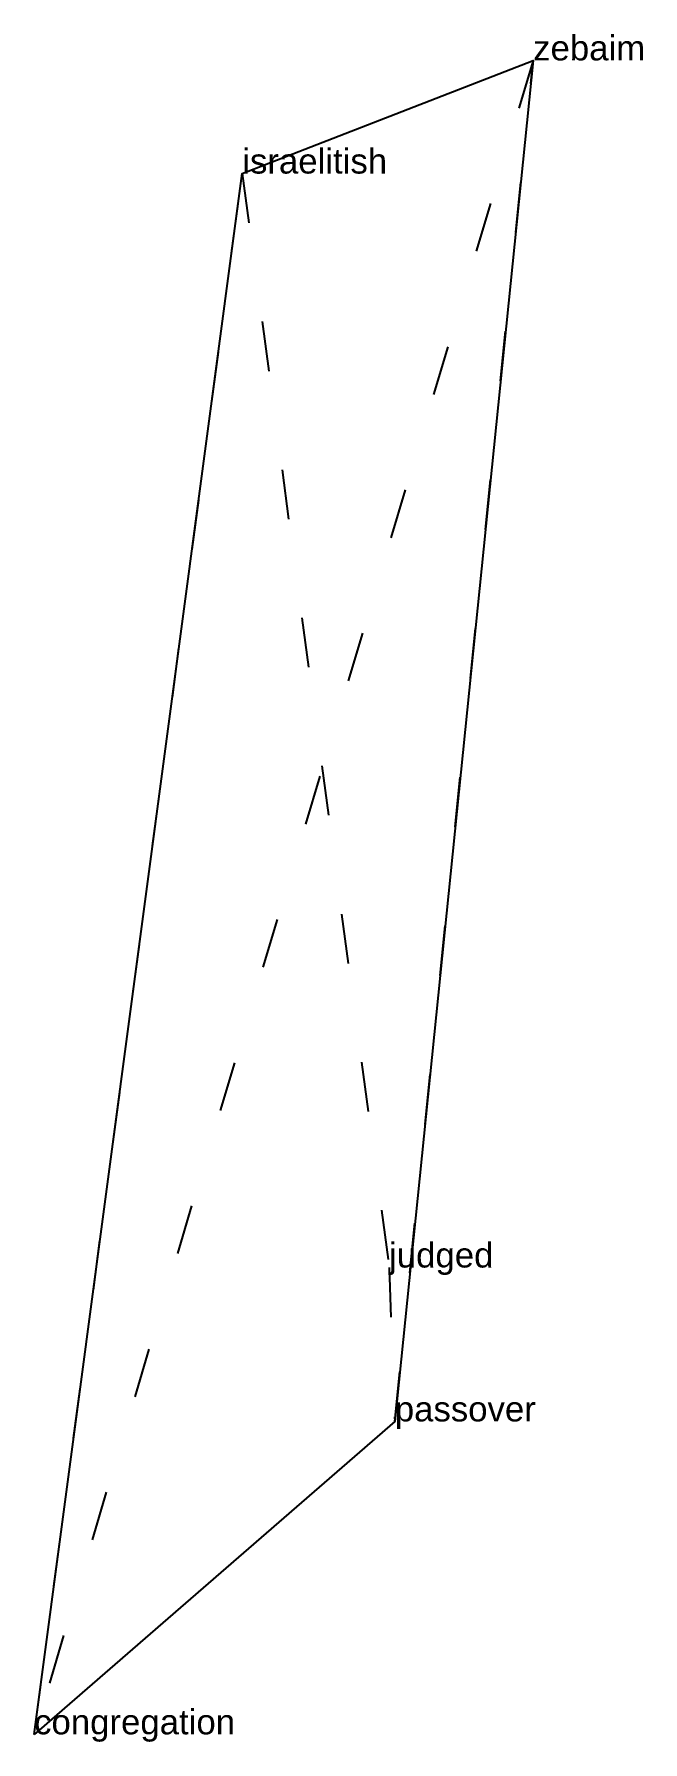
# Model space of a CAD drawing. Extents: x -0.05 to 1.17, y -1.24 to 2.19.
import ezdxf

# ---------------------------------------------------------------- set-up
doc = ezdxf.new("R2010")
doc.units = 0
doc.linetypes.add('DOT', pattern=[0.2, 0, -0.2])
doc.layers.add('TEXT', color=1, linetype='CONTINUOUS')
doc.styles.get("Standard").update_dxf_attribs({"font": 'arial.ttf'})

msp = doc.modelspace()

# ---------------------------------------------------------------- linework, layer by layer
at = {"layer": 'INTERNAL', "linetype": 'DOT'}
msp.add_polyline3d([(-0.0504, -1.2208, 0), (0.3679, 1.9129, 0), (0.6629, -0.2835, 0), (0.6744, -0.5925, 0), (0.9524, 2.1401, 0), (-0.0504, -1.2208, 0)], close=True, dxfattribs=at)
at = {"layer": 'OUTLINE', "linetype": 'CONTINUOUS'}
msp.add_polyline3d([(-0.0504, -1.2208, 0), (0.3679, 1.9129, 0), (0.9524, 2.1401, 0), (0.6744, -0.5925, 0), (-0.0504, -1.2208, 0)], close=True, dxfattribs=at)

# ---------------------------------------------------------------- texts
at = {"layer": 'TEXT'}
for s, p in [('zebaim', (0.9524, 2.1401)), ('israelitish', (0.3679, 1.9129)), ('judged', (0.6629, -0.2835)), ('passover', (0.6744, -0.5925)), ('congregation', (-0.0504, -1.2208))]:
    msp.add_text(s, height=0.05, dxfattribs=at).set_placement(p)

doc.saveas('drawing.dxf')
